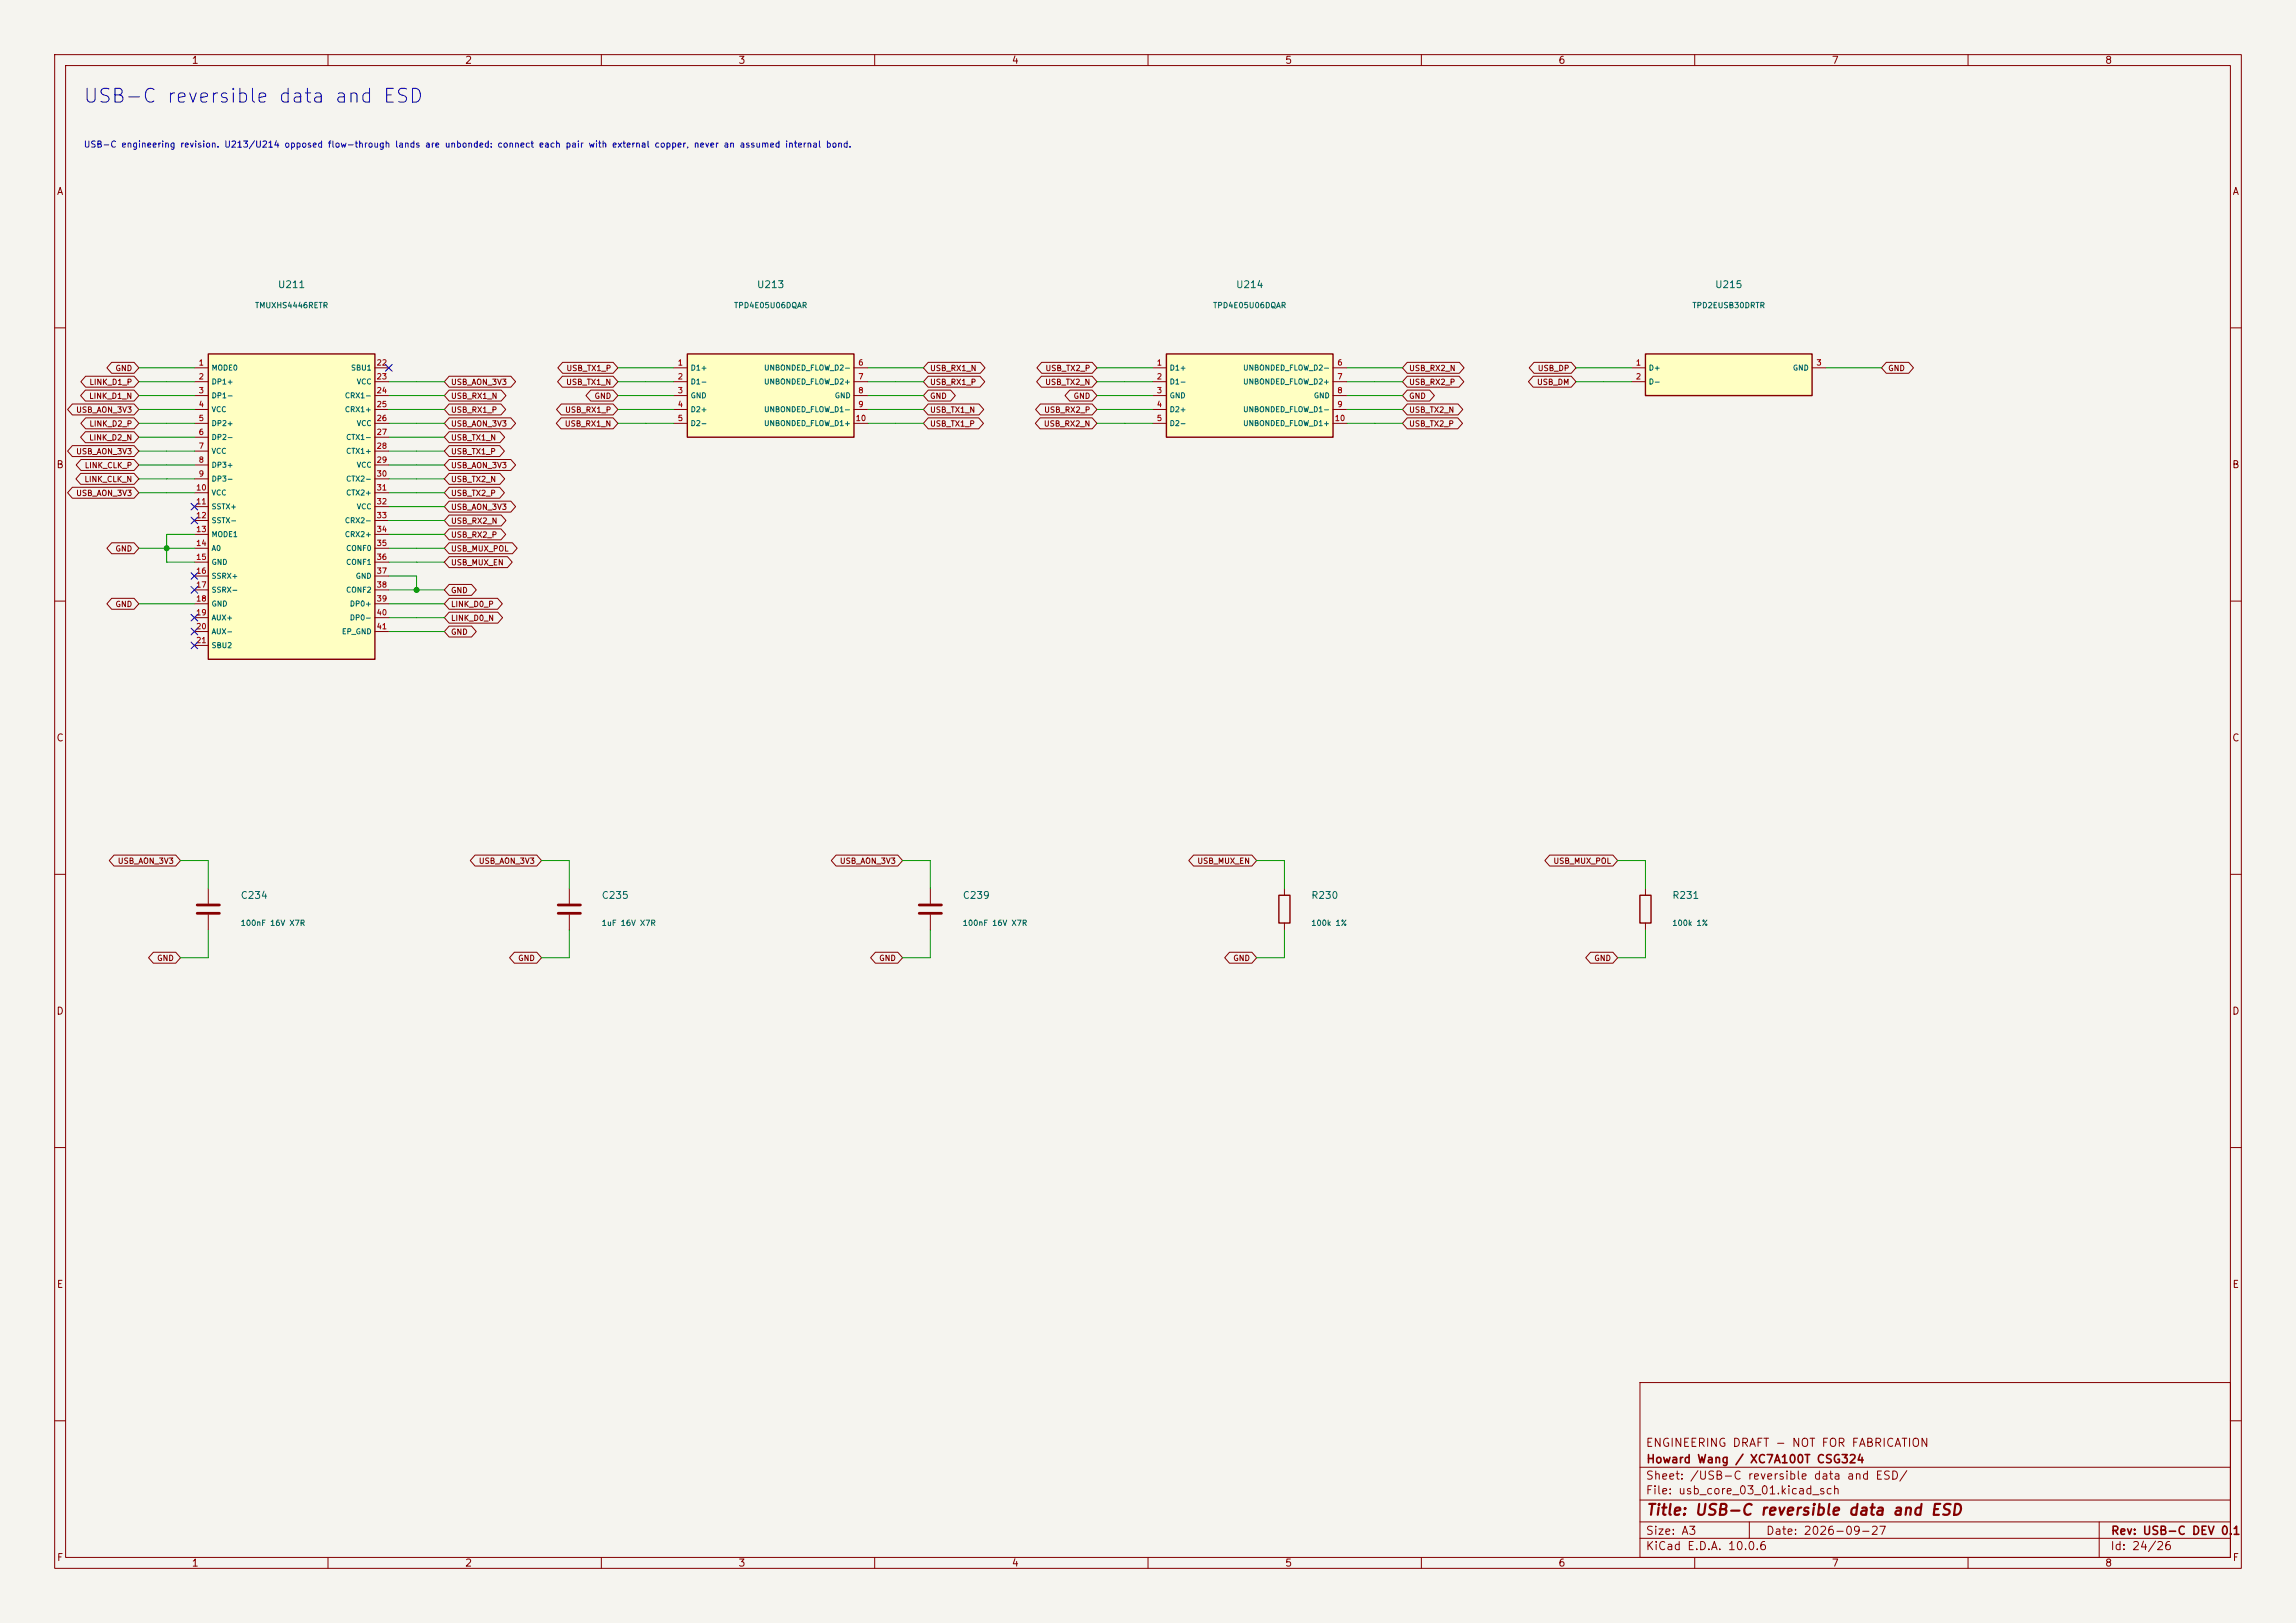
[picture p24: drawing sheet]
<svg xmlns="http://www.w3.org/2000/svg" width="420mm" height="297mm" viewBox="0 0 420 297" stroke-linecap="round" stroke-linejoin="round" font-family="sans-serif">
<defs><g id="words">
<text font-size="2.5" fill="#0000c2" x="15.1" y="19.5">USB-C reversible data and ESD</text>
<text font-size="2" fill="#840000" x="301" y="277.8">Title: USB-C reversible data and ESD</text>
<g font-size="1.5" fill="#840000">
<text x="300.9" y="265.1">ENGINEERING DRAFT - NOT FOR FABRICATION</text>
<text x="301" y="268.1">Howard Wang / XC7A100T CSG324</text>
<text x="300.9" y="273.8">File: usb_core_03_01.kicad_sch</text>
<text x="300.9" y="271.1">Sheet: /USB-C reversible data and ESD/</text>
<text x="300.9" y="281.2">Size: A3</text>
<text x="322.9" y="281.2">Date: 2026-09-27</text>
<text x="386" y="281.2">Rev: USB-C DEV 0.1</text>
<text x="300.9" y="284">KiCad E.D.A. 10.0.6</text>
<text x="385.9" y="284">Id: 24/26</text>
</g>
<g font-size="1.3" fill="#840000">
<text x="35" y="12">1</text>
<text x="85" y="12">2</text>
<text x="135" y="12">3</text>
<text x="185" y="12">4</text>
<text x="235" y="12">5</text>
<text x="285" y="12">6</text>
<text x="335" y="12">7</text>
<text x="385" y="12">8</text>
<text x="10.3" y="36">A</text>
<text x="408.3" y="36">A</text>
<text x="10.2" y="86">B</text>
<text x="408.2" y="86">B</text>
<text x="10.2" y="136">C</text>
<text x="408.2" y="136">C</text>
<text x="10.2" y="186">D</text>
<text x="408.2" y="186">D</text>
<text x="10.3" y="236">E</text>
<text x="408.3" y="236">E</text>
<text x="10.3" y="286">F</text>
<text x="35" y="287">1</text>
<text x="85" y="287">2</text>
<text x="135" y="287">3</text>
<text x="185" y="287">4</text>
<text x="235" y="287">5</text>
<text x="285" y="287">6</text>
<text x="335" y="287">7</text>
<text x="385" y="287">8</text>
<text x="408.3" y="286">F</text>
</g>
<g font-size="1.3" fill="#006464">
<text x="50.7" y="53">U211</text>
<text x="138.4" y="53">U213</text>
<text x="226" y="53">U214</text>
<text x="313.6" y="53">U215</text>
<text x="43.9" y="164.8">C234</text>
<text x="110" y="164.8">C235</text>
<text x="176" y="164.8">C239</text>
<text x="239.8" y="164.8">R230</text>
<text x="305.8" y="164.8">R231</text>
</g>
<text font-size="1.1" fill="#0000c2" x="15.2" y="27.3">USB-C engineering revision. U213/U214 opposed flow-through lands are unbonded: connect each pair with external copper, never an assumed internal bond.</text>
<g font-size="1" fill="#006464">
<text x="46.5" y="56.6">TMUXHS4446RETR</text>
<text x="134.2" y="56.6">TPD4E05U06DQAR</text>
<text x="221.8" y="56.6">TPD4E05U06DQAR</text>
<text x="309.5" y="56.6">TPD2EUSB30DRTR</text>
<text x="38.6" y="68">MODE0</text>
<text x="38.6" y="70.6">DP1+</text>
<text x="64.1" y="68">SBU1</text>
<text x="65.2" y="70.6">VCC</text>
<text x="126.2" y="68">D1+</text>
<text x="126.2" y="70.6">D1-</text>
<text x="139.7" y="68">UNBONDED_FLOW_D2-</text>
<text x="139.7" y="70.6">UNBONDED_FLOW_D2+</text>
<text x="213.9" y="68">D1+</text>
<text x="213.9" y="70.6">D1-</text>
<text x="227.3" y="68">UNBONDED_FLOW_D2-</text>
<text x="227.3" y="70.6">UNBONDED_FLOW_D2+</text>
<text x="301.5" y="68">D+</text>
<text x="301.5" y="70.6">D-</text>
<text x="327.9" y="68">GND</text>
<text x="38.6" y="73.1">DP1-</text>
<text x="38.6" y="75.6">VCC</text>
<text x="63" y="73.1">CRX1-</text>
<text x="63" y="75.6">CRX1+</text>
<text x="126.2" y="73.1">GND</text>
<text x="126.2" y="75.6">D2+</text>
<text x="139.7" y="75.6">UNBONDED_FLOW_D1-</text>
<text x="152.6" y="73.1">GND</text>
<text x="213.9" y="73.1">GND</text>
<text x="213.9" y="75.6">D2+</text>
<text x="227.3" y="75.6">UNBONDED_FLOW_D1-</text>
<text x="240.2" y="73.1">GND</text>
<text x="38.6" y="78.2">DP2+</text>
<text x="38.6" y="80.7">DP2-</text>
<text x="38.6" y="83.3">VCC</text>
<text x="63.2" y="80.7">CTX1-</text>
<text x="63.2" y="83.3">CTX1+</text>
<text x="65.2" y="78.2">VCC</text>
<text x="126.2" y="78.2">D2-</text>
<text x="139.7" y="78.2">UNBONDED_FLOW_D1+</text>
<text x="213.9" y="78.2">D2-</text>
<text x="227.3" y="78.2">UNBONDED_FLOW_D1+</text>
<text x="38.6" y="85.8">DP3+</text>
<text x="38.6" y="88.3">DP3-</text>
<text x="63.2" y="88.3">CTX2-</text>
<text x="65.2" y="85.8">VCC</text>
<text x="38.6" y="90.9">VCC</text>
<text x="38.6" y="93.4">SSTX+</text>
<text x="38.6" y="96">SSTX-</text>
<text x="63" y="96">CRX2-</text>
<text x="63.2" y="90.9">CTX2+</text>
<text x="65.2" y="93.4">VCC</text>
<text x="38.6" y="98.5">MODE1</text>
<text x="38.6" y="101">A0</text>
<text x="63" y="98.5">CRX2+</text>
<text x="63.2" y="101">CONF0</text>
<text x="38.6" y="103.6">GND</text>
<text x="38.6" y="106.1">SSRX+</text>
<text x="63.2" y="103.6">CONF1</text>
<text x="65" y="106.1">GND</text>
<text x="38.6" y="108.7">SSRX-</text>
<text x="38.6" y="111.2">GND</text>
<text x="38.6" y="113.7">AUX+</text>
<text x="63.2" y="108.7">CONF2</text>
<text x="63.9" y="111.2">DP0+</text>
<text x="63.9" y="113.7">DP0-</text>
<text x="38.6" y="116.3">AUX-</text>
<text x="38.6" y="118.8">SBU2</text>
<text x="62.4" y="116.3">EP_GND</text>
<text x="43.9" y="169.7">100nF 16V X7R</text>
<text x="110" y="169.7">1uF 16V X7R</text>
<text x="176" y="169.7">100nF 16V X7R</text>
<text x="239.8" y="169.7">100k 1%</text>
<text x="305.8" y="169.7">100k 1%</text>
</g>
<g font-size="1" fill="#840000">
<text x="16.3" y="70.7">LINK_D1_P</text>
<text x="21" y="68.1">GND</text>
<text x="82.4" y="70.7">USB_AON_3V3</text>
<text x="103.5" y="70.7">USB_TX1_N</text>
<text x="103.5" y="68.1">USB_TX1_P</text>
<text x="170" y="70.7">USB_RX1_P</text>
<text x="170" y="68.1">USB_RX1_N</text>
<text x="191.1" y="70.7">USB_TX2_N</text>
<text x="191.1" y="68.1">USB_TX2_P</text>
<text x="257.7" y="70.7">USB_RX2_P</text>
<text x="257.7" y="68.1">USB_RX2_N</text>
<text x="281.1" y="70.7">USB_DM</text>
<text x="281.2" y="68.1">USB_DP</text>
<text x="345.3" y="68.1">GND</text>
<text x="13.8" y="75.8">USB_AON_3V3</text>
<text x="16.2" y="73.2">LINK_D1_N</text>
<text x="82.4" y="75.8">USB_RX1_P</text>
<text x="82.4" y="73.2">USB_RX1_N</text>
<text x="103.3" y="75.8">USB_RX1_P</text>
<text x="108.7" y="73.2">GND</text>
<text x="170" y="75.8">USB_TX1_N</text>
<text x="170" y="73.2">GND</text>
<text x="190.9" y="75.8">USB_RX2_P</text>
<text x="196.3" y="73.2">GND</text>
<text x="257.7" y="75.8">USB_TX2_N</text>
<text x="257.7" y="73.2">GND</text>
<text x="13.8" y="83.4">USB_AON_3V3</text>
<text x="16.2" y="80.8">LINK_D2_N</text>
<text x="16.3" y="78.3">LINK_D2_P</text>
<text x="82.4" y="83.4">USB_TX1_P</text>
<text x="82.4" y="78.3">USB_AON_3V3</text>
<text x="82.4" y="80.8">USB_TX1_N</text>
<text x="103.2" y="78.3">USB_RX1_N</text>
<text x="170" y="78.3">USB_TX1_P</text>
<text x="190.9" y="78.3">USB_RX2_N</text>
<text x="257.7" y="78.3">USB_TX2_P</text>
<text x="15.4" y="88.5">LINK_CLK_N</text>
<text x="15.4" y="85.9">LINK_CLK_P</text>
<text x="82.4" y="85.9">USB_AON_3V3</text>
<text x="82.4" y="88.5">USB_TX2_N</text>
<text x="13.8" y="91">USB_AON_3V3</text>
<text x="82.4" y="93.5">USB_AON_3V3</text>
<text x="82.4" y="91">USB_TX2_P</text>
<text x="21" y="101.2">GND</text>
<text x="82.4" y="101.2">USB_MUX_POL</text>
<text x="82.4" y="98.6">USB_RX2_P</text>
<text x="82.4" y="96.1">USB_RX2_N</text>
<text x="82.4" y="103.7">USB_MUX_EN</text>
<text x="21" y="111.3">GND</text>
<text x="82.4" y="113.9">LINK_D0_N</text>
<text x="82.4" y="111.3">LINK_D0_P</text>
<text x="82.4" y="108.8">GND</text>
<text x="82.4" y="116.4">GND</text>
<text x="21.5" y="158.3">USB_AON_3V3</text>
<text x="87.5" y="158.3">USB_AON_3V3</text>
<text x="153.5" y="158.3">USB_AON_3V3</text>
<text x="218.9" y="158.3">USB_MUX_EN</text>
<text x="284.1" y="158.3">USB_MUX_POL</text>
<text x="28.6" y="176.1">GND</text>
<text x="94.7" y="176.1">GND</text>
<text x="160.7" y="176.1">GND</text>
<text x="225.5" y="176.1">GND</text>
<text x="291.5" y="176.1">GND</text>
</g>
<g font-size="1" fill="#a90000">
<text x="36.3" y="67.1">1</text>
<text x="36.3" y="69.7">2</text>
<text x="68.8" y="67.1">22</text>
<text x="68.8" y="69.7">23</text>
<text x="123.9" y="67.1">1</text>
<text x="123.9" y="69.7">2</text>
<text x="156.9" y="67.1">6</text>
<text x="156.9" y="69.7">7</text>
<text x="211.5" y="67.1">1</text>
<text x="211.5" y="69.7">2</text>
<text x="244.5" y="67.1">6</text>
<text x="244.5" y="69.7">7</text>
<text x="299.1" y="67.1">1</text>
<text x="299.1" y="69.7">2</text>
<text x="332.2" y="67.1">3</text>
<text x="36.3" y="72.2">3</text>
<text x="36.3" y="74.7">4</text>
<text x="36.3" y="77.3">5</text>
<text x="68.8" y="72.2">24</text>
<text x="68.8" y="74.7">25</text>
<text x="68.8" y="77.3">26</text>
<text x="123.9" y="72.2">3</text>
<text x="123.9" y="74.7">4</text>
<text x="123.9" y="77.3">5</text>
<text x="156.4" y="77.3">10</text>
<text x="156.9" y="72.2">8</text>
<text x="156.9" y="74.7">9</text>
<text x="211.5" y="72.2">3</text>
<text x="211.5" y="74.7">4</text>
<text x="211.5" y="77.3">5</text>
<text x="244.1" y="77.3">10</text>
<text x="244.5" y="72.2">8</text>
<text x="244.5" y="74.7">9</text>
<text x="36.3" y="79.8">6</text>
<text x="36.3" y="82.4">7</text>
<text x="68.8" y="79.8">27</text>
<text x="68.8" y="82.4">28</text>
<text x="35.8" y="90">10</text>
<text x="36.3" y="84.9">8</text>
<text x="36.3" y="87.4">9</text>
<text x="68.8" y="84.9">29</text>
<text x="68.8" y="87.4">30</text>
<text x="68.8" y="90">31</text>
<text x="35.8" y="92.5">11</text>
<text x="35.8" y="95.1">12</text>
<text x="68.8" y="92.5">32</text>
<text x="68.8" y="95.1">33</text>
<text x="35.8" y="97.6">13</text>
<text x="35.8" y="100.1">14</text>
<text x="68.8" y="97.6">34</text>
<text x="68.8" y="100.1">35</text>
<text x="35.8" y="102.7">15</text>
<text x="35.8" y="105.2">16</text>
<text x="35.8" y="107.8">17</text>
<text x="68.8" y="102.7">36</text>
<text x="68.8" y="105.2">37</text>
<text x="68.8" y="107.8">38</text>
<text x="35.8" y="110.3">18</text>
<text x="35.8" y="112.8">19</text>
<text x="68.8" y="110.3">39</text>
<text x="68.8" y="112.8">40</text>
<text x="35.8" y="115.4">20</text>
<text x="35.8" y="117.9">21</text>
<text x="68.8" y="115.4">41</text>
</g>
</g></defs>
<path d="M0 0h420v297h-420z" fill="#f5f4ef" stroke="#f5f4ef" stroke-width=".18"/>
<g fill="none" stroke="#840000" stroke-width=".18">
<path d="M10 10h400v277h-400zM12 12h396v273h-396zM60 10v2M110 10v2M160 10v2M210 10v2M260 10v2M310 10v2M360 10v2M10 60h2M408 60h2M10 110h2"/>
<path d="M408 110h2M10 160h2M408 160h2M10 210h2M408 210h2M300 253h108v32h-108zM10 260h2M300 278.5h108M300 274.5h108M300 268.5h108M320 278.5v3M384 278.5v6.5"/>
<path d="M408 260h2M60 285v2M110 285v2M160 285v2M210 285v2M260 285v2M300 281.5h108M310 285v2M360 285v2"/>
</g>
<path d="M213.4 64.8h30.4v15.2h-30.4z" fill="#ffffc2"/>
<path d="M213.4 64.8h30.4v15.2h-30.4zM233.9 163.8h2.1v5.1h-2.1z" fill="none" stroke="#840000" stroke-width=".25"/>
<path d="M210.8 67.3h2.6M210.8 69.9h2.6M210.8 72.4h2.6M210.8 74.9h2.6M210.8 77.5h2.6M243.8 67.3h2.6M243.8 69.9h2.6M243.8 72.4h2.6M243.8 74.9h2.6M243.8 77.5h2.6M234.9 162.6v1.2M234.9 168.9v1.3" fill="none" stroke="#840000" stroke-width=".18"/>
<path d="M38.1 64.8h30.5v55.9h-30.5z" fill="#ffffc2"/>
<path d="M38.1 64.8h30.5v55.9h-30.5zM300 163.8h2v5.1h-2z" fill="none" stroke="#840000" stroke-width=".25"/>
<g fill="none" stroke="#840000" stroke-width=".18">
<path d="M35.6 67.3h2.5M35.6 69.9h2.5M35.6 72.4h2.5M35.6 74.9h2.5M35.6 77.5h2.5M68.6 67.3h2.5M68.6 69.9h2.5M68.6 72.4h2.5M68.6 74.9h2.5M68.6 77.5h2.5M35.6 80h2.5M35.6 82.6h2.5"/>
<path d="M35.6 85.1h2.5M35.6 87.6h2.5M35.6 90.2h2.5M35.6 92.7h2.5M35.6 95.3h2.5M35.6 97.8h2.5M68.6 80h2.5M68.6 82.6h2.5M68.6 85.1h2.5M68.6 87.6h2.5M68.6 90.2h2.5M68.6 92.7h2.5"/>
<path d="M68.6 95.3h2.5M68.6 97.8h2.5M35.6 100.3h2.5M35.6 102.9h2.5M35.6 105.4h2.5M35.6 108h2.5M35.6 110.5h2.5M35.6 113h2.5M35.6 115.6h2.5M35.6 118.1h2.5M68.6 100.3h2.5M68.6 102.9h2.5"/>
<path d="M68.6 105.4h2.5M68.6 108h2.5M68.6 110.5h2.5M68.6 113h2.5M68.6 115.6h2.5M38.1 162.6v2.8M38.1 167.4v2.8M301 162.6v1.2M301 168.9v1.3"/>
</g>
<path d="M36.1 165.6h4M36.1 167.1h4" fill="none" stroke="#840000" stroke-width=".51"/>
<path d="M125.7 64.8h30.5v15.2h-30.5z" fill="#ffffc2"/>
<path d="M125.7 64.8h30.5v15.2h-30.5z" fill="none" stroke="#840000" stroke-width=".25"/>
<path d="M123.2 67.3h2.5M123.2 69.9h2.5M123.2 72.4h2.5M123.2 74.9h2.5M123.2 77.5h2.5M156.2 67.3h2.5M156.2 69.9h2.5M156.2 72.4h2.5M156.2 74.9h2.5M156.2 77.5h2.5" fill="none" stroke="#840000" stroke-width=".18"/>
<path d="M301 64.8h30.5v7.6h-30.5z" fill="#ffffc2"/>
<path d="M301 64.8h30.5v7.6h-30.5z" fill="none" stroke="#840000" stroke-width=".25"/>
<g fill="none" stroke="#840000" stroke-width=".18">
<path d="M13.2 73.9h11.3l.9 1-.9 1h-11.3l-.8-1zM15.6 71.4h8.9l.9 1-.9 1h-8.9l-.9-1zM15.6 79h8.9l.9 1-.9 1h-8.9l-.9-1zM15.7 68.8h8.8l.9 1.1-.9 1h-8.8l-.9-1zM15.7 76.5h8.8l.9 1-.9 1h-8.8l-.9-1zM20.4 66.3h4.1l.9 1-.9 1h-4.1l-.8-1zM82.2 73.9h9.4l.9 1-.9 1h-9.4l-.9-1zM82.2 76.5h11.2l.9 1-.9 1h-11.2l-.9-1zM82.2 79h9.2l.9 1-.9 1h-9.2l-.9-1zM82.2 68.8h11.2l.9 1.1-.9 1h-11.2l-.9-1zM82.2 71.4h9.5l.9 1-.9 1h-9.5l-.9-1zM102.6 76.5h9.6l.8 1-.8 1h-9.6l-.8-1z"/>
<path d="M102.7 73.9h9.5l.8 1-.8 1h-9.5l-.9-1zM102.9 68.8h9.3l.8 1.1-.8 1h-9.3l-.9-1zM102.9 66.3h9.3l.8 1-.8 1h-9.3l-.9-1zM108.1 71.4h4.1l.8 1-.8 1h-4.1l-.9-1zM169.8 76.5h9.2l.9 1-.9 1h-9.2l-.9-1zM169.8 73.9h9.3l.8 1-.8 1h-9.3l-.9-1zM169.8 71.4h4.1l.9 1-.9 1h-4.1l-.9-1zM169.8 68.8h9.5l.8 1.1-.8 1h-9.5l-.9-1zM169.8 66.3h9.5l.9 1-.9 1h-9.5l-.9-1zM190.3 76.5h9.5l.9 1-.9 1h-9.5l-.9-1zM190.3 73.9h9.5l.9 1-.9 1h-9.5l-.9-1zM190.5 68.8h9.3l.9 1.1-.9 1h-9.3l-.9-1z"/>
<path d="M190.5 66.3h9.3l.9 1-.9 1h-9.3l-.8-1zM195.7 71.4h4.1l.9 1-.9 1h-4.1l-.9-1zM257.4 76.5h9.3l.8 1-.8 1h-9.3l-.9-1zM257.4 73.9h9.3l.9 1-.9 1h-9.3l-.9-1zM257.4 71.4h4.1l.9 1-.9 1h-4.1l-.9-1zM257.4 68.8h9.5l.9 1.1-.9 1h-9.5l-.9-1zM257.4 66.3h9.5l.9 1-.9 1h-9.5l-.9-1zM280.5 68.8h6.9l.9 1.1-.9 1h-6.9l-.9-1zM280.6 66.3h6.8l.9 1-.9 1h-6.8l-.9-1zM298.4 67.3h2.6M298.4 69.9h2.6M331.5 67.3h2.5"/>
<path d="M345 66.3h4.1l.9 1-.9 1h-4.1l-.8-1zM13.2 81.5h11.3l.9 1.1-.9 1h-11.3l-.8-1zM13.2 89.2h11.3l.9 1-.9 1h-11.3l-.8-1zM14.8 86.6h9.7l.9 1-.9 1h-9.7l-.9-1zM14.8 84.1h9.7l.9 1-.9 1h-9.7l-.9-1zM20.4 99.3h4.1l.9 1-.9 1h-4.1l-.8-1zM82.2 81.5h9.2l.9 1.1-.9 1h-9.2l-.9-1zM82.2 84.1h11.2l.9 1-.9 1h-11.2l-.9-1zM82.2 99.3h11.5l.9 1-.9 1h-11.5l-.9-1zM82.2 96.8h9.4l.9 1-.9 1h-9.4l-.9-1zM82.2 94.2h9.5l.9 1.1-.9 1h-9.5l-.9-1zM82.2 91.7h11.2l.9 1-.9 1h-11.2l-.9-1z"/>
<path d="M82.2 89.2h9.2l.9 1-.9 1h-9.2l-.9-1zM82.2 86.6h9.2l.9 1-.9 1h-9.2l-.9-1zM20.4 109.5h4.1l.9 1-.9 1h-4.1l-.8-1zM82.2 114.6h4.1l.8 1-.8 1h-4.1l-.9-1zM82.2 112h8.9l.8 1-.8 1h-8.9l-.9-1zM82.2 109.5h8.8l.9 1-.9 1h-8.8l-.9-1zM82.2 106.9h4.1l.8 1.1-.8 1h-4.1l-.9-1zM82.2 101.9h10.6l.9 1-.9 1h-10.6l-.9-1zM20.9 156.5h11.2l.9 1-.9 1h-11.2l-.9-1zM86.9 156.5h11.3l.9 1-.9 1h-11.3l-.9-1zM152.9 156.5h11.3l.9 1-.9 1h-11.3l-.8-1zM218.3 156.5h10.7l.9 1-.9 1h-10.7l-.8-1z"/>
<path d="M283.5 156.5h11.5l.9 1-.9 1h-11.5l-.9-1zM28 174.3h4.1l.9 1-.9 1h-4.1l-.8-1zM94.1 174.3h4.1l.9 1-.9 1h-4.1l-.9-1zM104.1 162.6v2.8M104.1 167.4v2.8M160.1 174.3h4.1l.9 1-.9 1h-4.1l-.8-1zM170.2 162.6v2.8M170.2 167.4v2.8M224.9 174.3h4.1l.9 1-.9 1h-4.1l-.9-1zM290.9 174.3h4.1l.9 1-.9 1h-4.1l-.8-1z"/>
</g>
<path d="M102.1 165.6h4.1M102.1 167.1h4.1M168.1 165.6h4.1M168.1 167.1h4.1" fill="none" stroke="#840000" stroke-width=".51"/>
<g fill="none" stroke="#009600" stroke-width=".18">
<path d="M25.4 72.4h10.2M25.4 77.5h10.2M25.4 74.9h10.2M25.4 69.9h10.2M25.4 67.3h10.2M71.1 72.4h10.2M71.1 77.5h10.2M71.1 74.9h10.2M71.1 69.9h10.2M113 72.4h10.2M113 77.5h10.2M113 74.9h10.2"/>
<path d="M113 69.9h10.2M113 67.3h10.2M158.7 72.4h10.2M158.7 77.5h10.2M158.7 74.9h10.2M158.7 69.9h10.2M158.7 67.3h10.2M200.7 72.4h10.1M200.7 77.5h10.1M200.7 74.9h10.1M200.7 69.9h10.1M200.7 67.3h10.1"/>
<path d="M246.4 72.4h10.1M246.4 77.5h10.1M246.4 74.9h10.1M246.4 69.9h10.1M246.4 67.3h10.1M288.3 69.9h10.1M288.3 67.3h10.1M334 67.3h10.2M25.4 80h10.2M25.4 82.6h10.2M25.4 85.1h10.2M25.4 87.6h10.2"/>
<path d="M25.4 90.2h10.2M35.6 97.8h-5.1v5.1h5.1M71.1 80h10.2M71.1 82.6h10.2M71.1 85.1h10.2M71.1 87.6h10.2M71.1 90.2h10.2M71.1 92.7h10.2M71.1 95.3h10.2M71.1 97.8h10.2M25.4 100.3h10.2M25.4 110.5h10.2"/>
<path d="M71.1 105.4h5.1v2.6M71.1 100.3h10.2M71.1 102.9h10.2M71.1 113h10.2M71.1 115.6h10.2M71.1 110.5h10.2M71.1 108h10.2M33 157.5h5.1v5.1M99.1 157.5h5v5.1M165.1 157.5h5.1v5.1M229.9 157.5h5v5.1M295.9 157.5h5.1v5.1"/>
<path d="M38.1 170.2v5.1h-5.1M104.1 170.2v5.1h-5M170.2 170.2v5.1h-5.1M234.9 170.2v5.1h-5M301 170.2v5.1h-5.1"/>
</g>
<g fill="none" stroke="#000084" stroke-width=".18">
<path d="M70.5 66.7l1.2 1.2M71.7 66.7l-1.2 1.2M35 94.6l1.2 1.3M35 92.1l1.2 1.2M36.2 94.6l-1.2 1.3M36.2 92.1l-1.2 1.2M35 104.8l1.2 1.2M35 107.3l1.2 1.3M35 112.4l1.2 1.2M35 115l1.2 1.2M35 117.5l1.2 1.2M36.2 104.8l-1.2 1.2"/>
<path d="M36.2 107.3l-1.2 1.3M36.2 112.4l-1.2 1.2M36.2 115l-1.2 1.2M36.2 117.5l-1.2 1.2"/>
</g>
<g fill="#009600" stroke="#009600" stroke-width=".18">
<circle cx="30.5" cy="100.3" r=".46"/>
<circle cx="76.2" cy="108" r=".46"/>
</g>
<use href="#words"/>
</svg>
